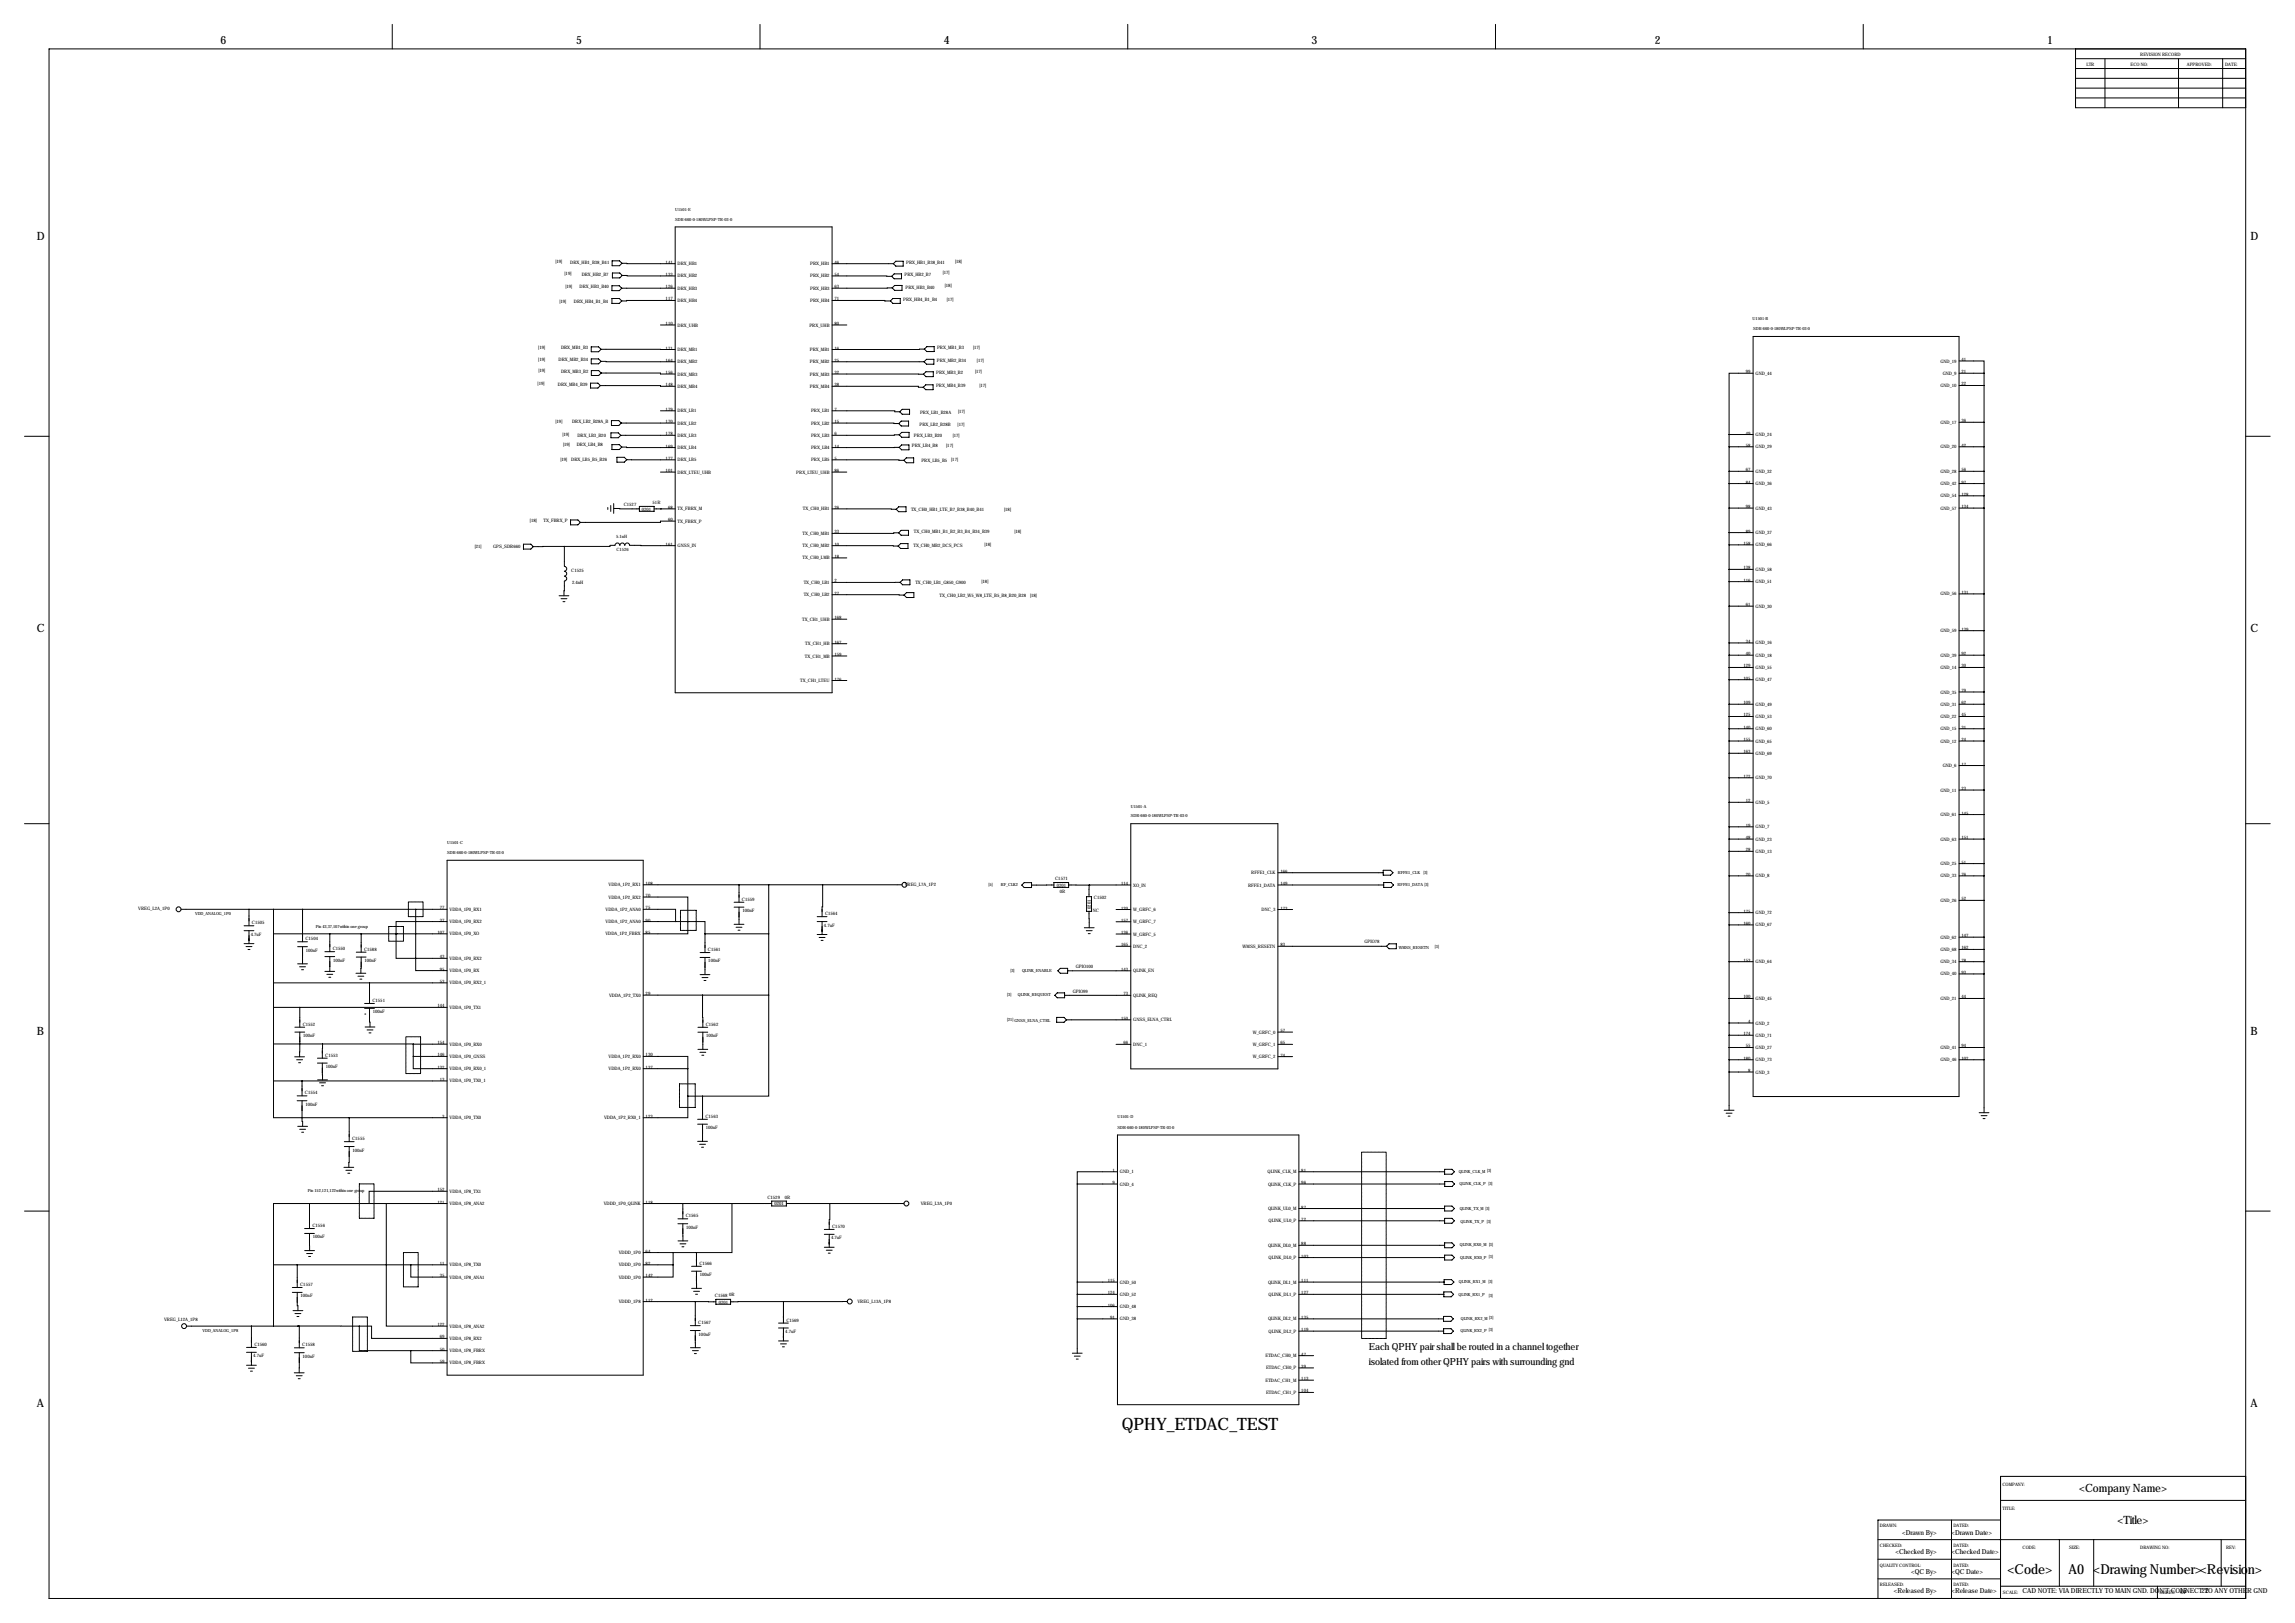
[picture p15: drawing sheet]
<svg xmlns="http://www.w3.org/2000/svg" width="1189mm" height="841mm" viewBox="0 0 1189 841" stroke-linecap="round" stroke-linejoin="round" font-family="sans-serif">
<defs><g id="words">
<text font-size="8.8" x="581" y="741">QPHY_ETDAC_TEST</text>
<g font-size="7.1">
<text x="1040" y="815">&lt;Code&gt;</text>
<text x="1072" y="815">A0 &lt;Drawing Number&gt;&lt;Revision&gt;</text>
</g>
<g font-size="5.9">
<text x="114" y="23">6</text>
<text x="298" y="23">5</text>
<text x="489" y="23">4</text>
<text x="679" y="23">3</text>
<text x="857" y="23">2</text>
<text x="1060" y="23">1</text>
<text x="19" y="124">D</text>
<text x="1166" y="124">D</text>
<text x="19" y="328">C</text>
<text x="1166" y="328">C</text>
<text x="19" y="536">B</text>
<text x="1166" y="536">B</text>
<text x="19" y="729">A</text>
<text x="1166" y="729">A</text>
<text x="1077" y="773">&lt;Company Name&gt;</text>
<text x="1097" y="789">&lt;Title&gt;</text>
</g>
<g font-size="5">
<text x="709" y="699">Each QPHY pair shall be routed in a channel together</text>
<text x="709" y="707">isolated from other QPHY pairs with surrounding gnd</text>
</g>
<g font-size="3.6">
<text x="985" y="795">&lt;Drawn By&gt;</text>
<text x="1011" y="795">&lt;Drawn Date&gt;</text>
<text x="982" y="805">&lt;Checked By&gt;</text>
<text x="1011" y="805">&lt;Checked Date&gt;</text>
<text x="990" y="815">&lt;QC By&gt;</text>
<text x="1011" y="815">&lt;QC Date&gt;</text>
<text x="981" y="825">&lt;Released By&gt;</text>
<text x="1011" y="825">&lt;Release Date&gt;</text>
<text x="1048" y="825">CAD NOTE: VIA DIRECTLY TO MAIN GND. DON'T CONNECT TO ANY OTHER GND</text>
<text x="1129" y="825">15</text>
<text x="1140" y="825">22</text>
</g>
<g font-size="2.4">
<text x="1109" y="29">REVISION RECORD</text>
<text x="1081" y="34">LTR</text>
<text x="1104" y="34">ECO NO:</text>
<text x="1133" y="34">APPROVED:</text>
<text x="1153" y="34">DATE:</text>
<text x="288" y="136">[19]</text>
<text x="295" y="137">DRX_HB1_B38_B41</text>
<text x="345" y="137">141</text>
<text x="351" y="137">DRX_HB1</text>
<text x="420" y="137">PRX_HB1</text>
<text x="432" y="137">46</text>
<text x="469" y="137">PRX_HB1_B38_B41</text>
<text x="495" y="136">[18]</text>
<text x="292" y="142">[19]</text>
<text x="301" y="143">DRX_HB2_B7</text>
<text x="345" y="143">133</text>
<text x="351" y="144">DRX_HB2</text>
<text x="420" y="144">PRX_HB2</text>
<text x="432" y="143">54</text>
<text x="469" y="143">PRX_HB2_B7</text>
<text x="488" y="142">[17]</text>
<text x="293" y="149">[19]</text>
<text x="300" y="149">DRX_HB3_B40</text>
<text x="345" y="149">126</text>
<text x="432" y="149">63</text>
<text x="469" y="149">PRX_HB3_B40</text>
<text x="489" y="149">[18]</text>
<text x="345" y="156">117</text>
<text x="351" y="150">DRX_HB3</text>
<text x="420" y="150">PRX_HB3</text>
<text x="432" y="156">71</text>
<text x="468" y="156">PRX_HB4_B1_B4</text>
<text x="490" y="156">[17]</text>
<text x="290" y="157">[19]</text>
<text x="297" y="157">DRX_HB4_B1_B4</text>
<text x="351" y="156">DRX_HB4</text>
<text x="420" y="156">PRX_HB4</text>
<text x="345" y="168">110</text>
<text x="351" y="169">DRX_UHB</text>
<text x="419" y="169">PRX_UHB</text>
<text x="432" y="168">80</text>
<text x="279" y="181">[19]</text>
<text x="291" y="181">DRX_MB1_B3</text>
<text x="345" y="181">171</text>
<text x="351" y="182">DRX_MB1</text>
<text x="420" y="182">PRX_MB1</text>
<text x="432" y="181">16</text>
<text x="485" y="181">PRX_MB1_B3</text>
<text x="504" y="181">[17]</text>
<text x="279" y="187">[19]</text>
<text x="289" y="187">DRX_MB2_B34</text>
<text x="345" y="187">164</text>
<text x="351" y="188">DRX_MB2</text>
<text x="420" y="188">PRX_MB2</text>
<text x="432" y="187">25</text>
<text x="485" y="187">PRX_MB2_B34</text>
<text x="506" y="187">[17]</text>
<text x="1005" y="188">GND_19</text>
<text x="1016" y="187">41</text>
<text x="279" y="193">[19]</text>
<text x="291" y="193">DRX_MB3_B2</text>
<text x="345" y="194">156</text>
<text x="351" y="195">DRX_MB3</text>
<text x="420" y="195">PRX_MB3</text>
<text x="432" y="194">32</text>
<text x="485" y="194">PRX_MB3_B2</text>
<text x="505" y="193">[17]</text>
<text x="904" y="193">99</text>
<text x="909" y="194">GND_44</text>
<text x="1006" y="194">GND_9</text>
<text x="1016" y="193">21</text>
<text x="279" y="199">[19]</text>
<text x="289" y="200">DRX_MB4_B39</text>
<text x="345" y="200">148</text>
<text x="351" y="201">DRX_MB4</text>
<text x="420" y="201">PRX_MB4</text>
<text x="432" y="200">38</text>
<text x="485" y="201">PRX_MB4_B39</text>
<text x="507" y="200">[17]</text>
<text x="1005" y="200">GND_10</text>
<text x="1016" y="200">22</text>
<text x="345" y="213">179</text>
<text x="351" y="214">DRX_LB1</text>
<text x="420" y="214">PRX_LB1</text>
<text x="432" y="213">7</text>
<text x="477" y="214">PRX_LB1_B28A</text>
<text x="496" y="214">[17]</text>
<text x="288" y="219">[19]</text>
<text x="296" y="219">DRX_LB2_B28A_B</text>
<text x="345" y="219">170</text>
<text x="351" y="220">DRX_LB2</text>
<text x="420" y="220">PRX_LB2</text>
<text x="432" y="219">15</text>
<text x="476" y="221">PRX_LB2_B28B</text>
<text x="496" y="221">[17]</text>
<text x="1005" y="220">GND_17</text>
<text x="1016" y="219">36</text>
<text x="291" y="226">[19]</text>
<text x="299" y="226">DRX_LB3_B20</text>
<text x="345" y="225">178</text>
<text x="351" y="226">DRX_LB3</text>
<text x="420" y="226">PRX_LB3</text>
<text x="432" y="225">6</text>
<text x="473" y="226">PRX_LB3_B20</text>
<text x="494" y="226">[17]</text>
<text x="904" y="225">49</text>
<text x="909" y="226">GND_24</text>
<text x="292" y="231">[19]</text>
<text x="299" y="231">DRX_LB4_B8</text>
<text x="345" y="232">169</text>
<text x="351" y="233">DRX_LB4</text>
<text x="420" y="233">PRX_LB4</text>
<text x="432" y="232">14</text>
<text x="472" y="232">PRX_LB4_B8</text>
<text x="490" y="231">[17]</text>
<text x="904" y="231">58</text>
<text x="909" y="232">GND_29</text>
<text x="1005" y="232">GND_20</text>
<text x="1016" y="231">42</text>
<text x="290" y="239">[19]</text>
<text x="296" y="239">DRX_LB5_B5_B26</text>
<text x="345" y="238">177</text>
<text x="351" y="239">DRX_LB5</text>
<text x="420" y="239">PRX_LB5</text>
<text x="432" y="238">5</text>
<text x="477" y="239">PRX_LB5_B5 [17]</text>
<text x="345" y="245">101</text>
<text x="351" y="245">DRX_LTEU_UHB</text>
<text x="413" y="245">PRX_LTEU_UHB</text>
<text x="432" y="245">86</text>
<text x="904" y="244">67</text>
<text x="909" y="245">GND_32</text>
<text x="1005" y="245">GND_28</text>
<text x="1016" y="244">56</text>
<text x="904" y="250">84</text>
<text x="909" y="251">GND_36</text>
<text x="1005" y="251">GND_42</text>
<text x="1016" y="250">97</text>
<text x="1005" y="258">GND_54</text>
<text x="1016" y="257">128</text>
<text x="323" y="262">C1527</text>
<text x="338" y="261">51R</text>
<text x="346" y="264">68</text>
<text x="432" y="264">26</text>
<text x="904" y="263">98</text>
<text x="909" y="264">GND_43</text>
<text x="1005" y="264">GND_57</text>
<text x="1016" y="263">134</text>
<text x="332" y="265">0201</text>
<text x="346" y="270">60</text>
<text x="351" y="264">TX_FBRX_M</text>
<text x="416" y="264">TX_CH0_HB1</text>
<text x="472" y="265">TX_CH0_HB1_LTE_B7_B38_B40_B41</text>
<text x="520" y="265">[18]</text>
<text x="275" y="270">[18]</text>
<text x="282" y="271">TX_FBRX_P</text>
<text x="351" y="271">TX_FBRX_P</text>
<text x="904" y="276">89</text>
<text x="416" y="277">TX_CH0_MB1</text>
<text x="432" y="276">33</text>
<text x="473" y="276">TX_CH0_MB1_B1_B2_B3_B4_B34_B39</text>
<text x="525" y="276">[18]</text>
<text x="909" y="277">GND_37</text>
<text x="246" y="284">[21]</text>
<text x="255" y="284">GPS_SDR660</text>
<text x="345" y="283">161</text>
<text x="351" y="283">GNSS_IN</text>
<text x="416" y="283">TX_CH0_MB2</text>
<text x="432" y="283">10</text>
<text x="473" y="283">TX_CH0_MB2_DCS_PCS</text>
<text x="510" y="283">[18]</text>
<text x="903" y="282">158</text>
<text x="909" y="283">GND_66</text>
<text x="416" y="290">TX_CH0_LMB</text>
<text x="432" y="289">18</text>
<text x="296" y="296">C1525</text>
<text x="903" y="295">138</text>
<text x="909" y="296">GND_58</text>
<text x="296" y="302">2.4nH</text>
<text x="416" y="302">TX_CH0_LB1</text>
<text x="432" y="302">2</text>
<text x="474" y="303">TX_CH0_LB1_G850_G900</text>
<text x="508" y="302">[18]</text>
<text x="903" y="301">116</text>
<text x="909" y="302">GND_51</text>
<text x="416" y="309">TX_CH0_LB2</text>
<text x="432" y="308">27</text>
<text x="487" y="309">TX_CH0_LB2_W</text>
<text x="503" y="309">5_W</text>
<text x="508" y="309">8_LTE_B5_B8_B20_B28 [18]</text>
<text x="1005" y="308">GND_56</text>
<text x="1016" y="308">131</text>
<text x="904" y="314">61</text>
<text x="909" y="315">GND_30</text>
<text x="416" y="322">TX_CH1_UHB</text>
<text x="432" y="321">168</text>
<text x="1005" y="327">GND_59</text>
<text x="1016" y="327">139</text>
<text x="417" y="334">TX_CH1_HB</text>
<text x="432" y="333">167</text>
<text x="904" y="333">34</text>
<text x="909" y="334">GND_16</text>
<text x="417" y="341">TX_CH1_MB</text>
<text x="432" y="340">159</text>
<text x="904" y="339">40</text>
<text x="909" y="340">GND_18</text>
<text x="1005" y="340">GND_39</text>
<text x="1016" y="339">92</text>
<text x="903" y="346">129</text>
<text x="909" y="347">GND_55</text>
<text x="1005" y="347">GND_14</text>
<text x="1016" y="346">30</text>
<text x="415" y="353">TX_CH1_LTEU</text>
<text x="432" y="352">176</text>
<text x="903" y="352">105</text>
<text x="909" y="353">GND_47</text>
<text x="1005" y="359">GND_35</text>
<text x="1016" y="358">79</text>
<text x="903" y="365">109</text>
<text x="909" y="366">GND_49</text>
<text x="1005" y="366">GND_31</text>
<text x="1016" y="365">62</text>
<text x="903" y="371">125</text>
<text x="909" y="372">GND_53</text>
<text x="1005" y="372">GND_22</text>
<text x="1016" y="371">45</text>
<text x="903" y="377">140</text>
<text x="1016" y="377">31</text>
<text x="903" y="384">155</text>
<text x="909" y="378">GND_60</text>
<text x="1005" y="378">GND_15</text>
<text x="1016" y="384">24</text>
<text x="909" y="385">GND_65</text>
<text x="1005" y="385">GND_12</text>
<text x="903" y="390">163</text>
<text x="909" y="391">GND_69</text>
<text x="1006" y="397">GND_6</text>
<text x="1016" y="397">17</text>
<text x="903" y="403">172</text>
<text x="909" y="404">GND_70</text>
<text x="1005" y="410">GND_11</text>
<text x="1016" y="409">23</text>
<text x="904" y="416">12</text>
<text x="909" y="416">GND_5</text>
<text x="1005" y="423">GND_61</text>
<text x="1016" y="422">145</text>
<text x="904" y="428">19</text>
<text x="909" y="429">GND_7</text>
<text x="904" y="435">48</text>
<text x="909" y="435">GND_23</text>
<text x="1005" y="435">GND_63</text>
<text x="1016" y="435">151</text>
<text x="904" y="441">28</text>
<text x="909" y="442">GND_13</text>
<text x="1005" y="448">GND_25</text>
<text x="1016" y="447">51</text>
<text x="547" y="456">C1571</text>
<text x="648" y="453">RFFE1_CLK</text>
<text x="663" y="452">166</text>
<text x="904" y="454">20</text>
<text x="909" y="454">GND_8</text>
<text x="1005" y="454">GND_33</text>
<text x="1016" y="454">76</text>
<text x="315" y="459">VDDA_1P2_RX1</text>
<text x="334" y="458">108</text>
<text x="469" y="459">VREG_L7A_1P2</text>
<text x="547" y="459">0201</text>
<text x="581" y="458">114</text>
<text x="587" y="459">XO_IN</text>
<text x="647" y="459">RFFE1_DATA</text>
<text x="663" y="458">149</text>
<text x="315" y="465">VDDA_1P2_RX2</text>
<text x="334" y="465">70</text>
<text x="384" y="467">C1559</text>
<text x="549" y="463">0R</text>
<text x="567" y="466">C1502</text>
<text x="1005" y="467">GND_26</text>
<text x="1016" y="466">52</text>
<text x="72" y="472">VREG_L2A_1P0</text>
<text x="228" y="471">77</text>
<text x="233" y="472">VDDA_1P0_RX1</text>
<text x="314" y="472">VDDA_1P2_ANA0</text>
<text x="334" y="471">75</text>
<text x="385" y="472">100nF</text>
<text x="565" y="471" transform="rotate(-90 565 471)">0201</text>
<text x="566" y="472">NC</text>
<text x="581" y="471">120</text>
<text x="587" y="472">W</text>
<text x="589" y="472">_GRFC_6</text>
<text x="654" y="472">DNC_3</text>
<text x="663" y="471">173</text>
<text x="903" y="473">175</text>
<text x="909" y="474">GND_72</text>
<text x="131" y="479">C1505</text>
<text x="228" y="477">37</text>
<text x="233" y="478">VDDA_1P0_RX2</text>
<text x="314" y="478">VDDA_1P2_ANA0</text>
<text x="334" y="477">90</text>
<text x="427" y="480">4.7uF</text>
<text x="427" y="474">C1564</text>
<text x="581" y="477">157</text>
<text x="587" y="478">W</text>
<text x="589" y="478">_GRFC_7</text>
<text x="903" y="479">160</text>
<text x="909" y="480">GND_67</text>
<text x="130" y="485">4.7uF</text>
<text x="227" y="484">107</text>
<text x="233" y="484">VDDA_1P0_XO</text>
<text x="314" y="484">VDDA_1P2_FBRX</text>
<text x="334" y="484">85</text>
<text x="581" y="484">136</text>
<text x="587" y="485">W</text>
<text x="589" y="485">_GRFC_5</text>
<text x="1016" y="485">147</text>
<text x="158" y="487">C1504</text>
<text x="581" y="490">165</text>
<text x="587" y="491">DNC_2</text>
<text x="644" y="491">W</text>
<text x="646" y="491">MSS_RESETN</text>
<text x="663" y="490">83</text>
<text x="707" y="488">GPIO78</text>
<text x="1005" y="486">GND_62</text>
<text x="1016" y="492">162</text>
<text x="158" y="493">100nF</text>
<text x="172" y="492">C1550</text>
<text x="189" y="492">C1588</text>
<text x="228" y="496">43</text>
<text x="233" y="497">VDDA_1P0_RX2</text>
<text x="367" y="493">C1561</text>
<text x="1005" y="493">GND_68</text>
<text x="173" y="498">100nF</text>
<text x="189" y="498">100nF</text>
<text x="228" y="503">95</text>
<text x="233" y="504">VDDA_1P0_RX</text>
<text x="367" y="499">100nF</text>
<text x="557" y="501">GPIO100</text>
<text x="581" y="503">143</text>
<text x="587" y="504">QLINK_EN</text>
<text x="903" y="498">153</text>
<text x="909" y="499">GND_64</text>
<text x="1005" y="499">GND_34</text>
<text x="1016" y="498">78</text>
<text x="228" y="509">53</text>
<text x="233" y="510">VDDA_1P0_RX2_1</text>
<text x="1005" y="505">GND_40</text>
<text x="1016" y="504">93</text>
<text x="334" y="515">29</text>
<text x="556" y="514">GPIO99</text>
<text x="582" y="516">73</text>
<text x="193" y="519">C1551</text>
<text x="227" y="522">144</text>
<text x="315" y="516">VDDA_1P2_TX0</text>
<text x="587" y="516">QLINK_REQ</text>
<text x="903" y="517">100</text>
<text x="909" y="518">GND_45</text>
<text x="1005" y="518">GND_21</text>
<text x="1016" y="517">44</text>
<text x="193" y="525">100nF</text>
<text x="233" y="523">VDDA_1P0_TX1</text>
<text x="157" y="531">C1552</text>
<text x="366" y="531">C1562</text>
<text x="581" y="528">150</text>
<text x="587" y="529">GNSS_ELNA_CTRL</text>
<text x="906" y="530">4</text>
<text x="909" y="531">GND_2</text>
<text x="157" y="537">100nF</text>
<text x="366" y="537">100nF</text>
<text x="649" y="535">W</text>
<text x="651" y="535">_GRFC_0</text>
<text x="663" y="535">57</text>
<text x="903" y="536">174</text>
<text x="909" y="537">GND_71</text>
<text x="227" y="541">154</text>
<text x="233" y="542">VDDA_1P0_RX0</text>
<text x="582" y="541">66</text>
<text x="587" y="542">DNC_1</text>
<text x="649" y="542">W</text>
<text x="651" y="542">_GRFC_1</text>
<text x="663" y="541">65</text>
<text x="904" y="543">55</text>
<text x="909" y="543">GND_27</text>
<text x="1005" y="543">GND_41</text>
<text x="1016" y="543">94</text>
<text x="169" y="547">C1553</text>
<text x="227" y="547">146</text>
<text x="233" y="548">VDDA_1P0_GNSS</text>
<text x="315" y="548">VDDA_1P2_RX0</text>
<text x="334" y="547">130</text>
<text x="649" y="548">W</text>
<text x="651" y="548">_GRFC_2</text>
<text x="663" y="547">74</text>
<text x="903" y="549">180</text>
<text x="909" y="550">GND_73</text>
<text x="1005" y="550">GND_46</text>
<text x="1016" y="549">102</text>
<text x="169" y="553">100nF</text>
<text x="227" y="554">132</text>
<text x="233" y="554">VDDA_1P0_RX0_1</text>
<text x="315" y="554">VDDA_1P2_RX0</text>
<text x="334" y="554">137</text>
<text x="906" y="555">8</text>
<text x="909" y="556">GND_3</text>
<text x="228" y="560">13</text>
<text x="233" y="561">VDDA_1P0_TX0_1</text>
<text x="158" y="567">C1554</text>
<text x="158" y="573">100nF</text>
<text x="229" y="579">3</text>
<text x="233" y="580">VDDA_1P0_TX0</text>
<text x="313" y="580">VDDA_1P2_RX0_1</text>
<text x="334" y="579">123</text>
<text x="365" y="579">C1563</text>
<text x="366" y="585">100nF</text>
<text x="182" y="591">C1555</text>
<text x="183" y="596">100nF</text>
<text x="576" y="607">1</text>
<text x="580" y="608">GND_1</text>
<text x="657" y="608">QLINK_CLK_M</text>
<text x="674" y="607">81</text>
<text x="227" y="617">152</text>
<text x="233" y="618">VDDA_1P8_TX1</text>
<text x="576" y="613">9</text>
<text x="580" y="614">GND_4</text>
<text x="657" y="614">QLINK_CLK_P</text>
<text x="674" y="613">96</text>
<text x="227" y="623">121</text>
<text x="334" y="623">118</text>
<text x="398" y="621">C1529</text>
<text x="406" y="621">0R</text>
<text x="233" y="624">VDDA_1P8_ANA2</text>
<text x="313" y="624">VDDD_1P0_QLINK</text>
<text x="401" y="624">0201</text>
<text x="477" y="624">VREG_L3A_1P0</text>
<text x="657" y="627">QLINK_UL0_M</text>
<text x="674" y="626">87</text>
<text x="162" y="636">C1556</text>
<text x="355" y="631">C1565</text>
<text x="657" y="633">QLINK_UL0_P</text>
<text x="674" y="632">72</text>
<text x="162" y="641">100nF</text>
<text x="355" y="636">100nF</text>
<text x="431" y="642">4.7uF</text>
<text x="431" y="636">C1570</text>
<text x="657" y="646">QLINK_DL0_M</text>
<text x="674" y="645">88</text>
<text x="321" y="650">VDDD_1P0</text>
<text x="334" y="649">64</text>
<text x="657" y="652">QLINK_DL0_P</text>
<text x="674" y="651">103</text>
<text x="228" y="655">11</text>
<text x="233" y="656">VDDA_1P8_TX0</text>
<text x="321" y="656">VDDD_1P0</text>
<text x="334" y="655">82</text>
<text x="362" y="655">C1566</text>
<text x="228" y="661">35</text>
<text x="233" y="662">VDDA_1P8_ANA1</text>
<text x="321" y="662">VDDD_1P0</text>
<text x="334" y="661">142</text>
<text x="363" y="661">100nF</text>
<text x="574" y="664">115</text>
<text x="580" y="665">GND_50</text>
<text x="657" y="665">QLINK_DL1_M</text>
<text x="674" y="664">111</text>
<text x="155" y="666">C1557</text>
<text x="370" y="672">C15680R</text>
<text x="574" y="670">124</text>
<text x="580" y="671">GND_52</text>
<text x="657" y="671">QLINK_DL1_P</text>
<text x="674" y="670">127</text>
<text x="156" y="672">100nF</text>
<text x="321" y="675">VDDD_1P8</text>
<text x="334" y="674">112</text>
<text x="372" y="675">0201</text>
<text x="444" y="675">VREG_L13A_1P8</text>
<text x="574" y="677">106</text>
<text x="580" y="678">GND_48</text>
<text x="575" y="683">91</text>
<text x="580" y="684">GND_38</text>
<text x="657" y="684">QLINK_DL2_M</text>
<text x="674" y="683">135</text>
<text x="85" y="684">VREG_L12A_1P8</text>
<text x="227" y="687">122</text>
<text x="233" y="688">VDDA_1P8_ANA2</text>
<text x="362" y="686">C1567</text>
<text x="407" y="685">C1569</text>
<text x="674" y="689">119</text>
<text x="228" y="693">69</text>
<text x="233" y="694">VDDA_1P8_RX2</text>
<text x="362" y="692">100nF</text>
<text x="407" y="690">4.7uF</text>
<text x="657" y="690">QLINK_DL2_P</text>
<text x="132" y="697">C1560</text>
<text x="157" y="697">C1558</text>
<text x="228" y="700">50</text>
<text x="233" y="700">VDDA_1P8_FBRX</text>
<text x="131" y="703">4.7uF</text>
<text x="157" y="703">100nF</text>
<text x="228" y="706">59</text>
<text x="233" y="707">VDDA_1P8_FBRX</text>
<text x="656" y="703">ETDAC_CH0_M</text>
<text x="674" y="702">47</text>
<text x="656" y="709">ETDAC_CH0_P</text>
<text x="674" y="709">39</text>
<text x="656" y="716">ETDAC_CH1_M</text>
<text x="674" y="715">113</text>
<text x="656" y="722">ETDAC_CH1_P</text>
<text x="674" y="721">104</text>
<text x="1037" y="770">COMPANY:</text>
<text x="1037" y="782">TITLE:</text>
<text x="974" y="791">DRAW</text>
<text x="981" y="791">N:</text>
<text x="1012" y="791">DATED:</text>
<text x="974" y="801">CHECKED:</text>
<text x="1012" y="801">DATED:</text>
<text x="1048" y="803">CODE:</text>
<text x="1072" y="803">SIZE:</text>
<text x="1109" y="803">DRAW</text>
<text x="1116" y="803">ING NO:</text>
<text x="1153" y="803">REV:</text>
<text x="974" y="811">QUALITY CONTROL:</text>
<text x="1012" y="811">DATED:</text>
<text x="974" y="822">RELEASED:</text>
<text x="1012" y="822">DATED:</text>
<text x="1038" y="825">SCALE:</text>
<text x="1119" y="825">SHEET:</text>
<text x="1130" y="825">OF</text>
</g>
<g font-size="2.3">
<text x="319" y="279">5.1nH</text>
<text x="319" y="286">C1526</text>
</g>
<g font-size="2.2">
<text x="350" y="109">U1501-E</text>
<text x="350" y="114">SDR-660-0-180W</text>
<text x="366" y="114">LPSP-TR-03-0</text>
<text x="908" y="166">U1501-B</text>
<text x="908" y="171">SDR-660-0-180W</text>
<text x="924" y="171">LPSP-TR-03-0</text>
<text x="586" y="418">U1501-A</text>
<text x="586" y="423">SDR-660-0-180W</text>
<text x="602" y="423">LPSP-TR-03-0</text>
<text x="232" y="437">U1501-C</text>
<text x="232" y="442">SDR-660-0-180W</text>
<text x="248" y="442">LPSP-TR-03-0</text>
<text x="724" y="453">RFFE1_CLK [3]</text>
<text x="512" y="459">[5]</text>
<text x="518" y="459">RF_CLK2</text>
<text x="724" y="459">RFFE1_DATA[3]</text>
<text x="101" y="474">VDD_ANALOG_1P0</text>
<text x="164" y="480">Pin 43,37,107within one group</text>
<text x="725" y="491">W</text>
<text x="726" y="491">MSS_RESETN</text>
<text x="743" y="491">[3]</text>
<text x="523" y="504">[3]</text>
<text x="529" y="504">QLINK_ENABLE</text>
<text x="522" y="516">[3]</text>
<text x="527" y="516">QLINK_REQUEST</text>
<text x="522" y="529">[21] GNSS_ELNA_CTRL</text>
<text x="579" y="579">U1501-D</text>
<text x="579" y="585">SDR-660-0-180W</text>
<text x="595" y="585">LPSP-TR-03-0</text>
<text x="756" y="607">QLINK_CLK_M[3]</text>
<text x="159" y="618">Pin 152,121,122within one group</text>
<text x="756" y="614">QLINK_CLK_P [3]</text>
<text x="756" y="627">QLINK_TX_M[3]</text>
<text x="757" y="634">QLINK_TX_P [3]</text>
<text x="756" y="646">QLINK_RX0_M [3]</text>
<text x="756" y="652">QLINK_RX0_P [3]</text>
<text x="756" y="665">QLINK_RX1_M [3]</text>
<text x="756" y="672">QLINK_RX1_P</text>
<text x="771" y="672">[3]</text>
<text x="757" y="684">QLINK_RX2_M[3]</text>
<text x="105" y="690">VDD_ANALOG_1P8</text>
<text x="757" y="690">QLINK_RX2_P [3]</text>
</g>
</g></defs>
<g fill="none" stroke="#000" stroke-width=".52">
<path d="M203 13v12M394 13v12M584 13v12M775 13v12M965 13v12M25 25h1138v803h-1138zM1075 25v31h88M1075 30h88M1075 35h88M1090 30v26M1129 30v26M1151 30v26"/>
<path d="M1075 41h88M1075 46h88M1075 51h88M350 118h81v241h-81zM317 135h4l1 1-1 2h-4zM322 136l28 1M431 137h32M464 135h4v3h-4l-1-1zM317 155h4l1 1-1 1h-4zM317 148h4l1 1-1 2h-4zM317 141h4l1 2-1 1h-4zM322 149h28"/>
<path d="M322 143h28M350 156h-28M431 143h31M431 156h30M462 149h-31M463 155h3v2h-3l-2-1zM463 142h4v2h-4l-1-1zM463 148h4v2h-4l-1-1zM306 180h4l1 1-1 1h-4zM342 168h8M431 168h8M480 180h4v2h-4l-1-1z"/>
<path d="M908 174h107v394h-107zM306 198h4l1 2-1 1h-4zM306 186h4l1 1-1 1h-4zM306 192h4l1 1-1 1h-4zM311 200h39M311 187h39M311 181h39M311 193h31v1h8M431 194h47M431 187h48M479 181h-48M480 193h3v2h-3l-2-1z"/>
<path d="M480 186h4v3h-4l-1-2zM908 193h-12v32M1015 187h13v6M1015 193h13M1015 200h13M1028 193v383M317 218h4l1 1-1 1h-4zM322 219h28M342 213h8M431 219h35M431 213h33h2M431 200h45v1h2"/>
<path d="M466 219l1-1h4v3h-4zM466 213l1-1h4v3h-4zM478 201l2-2h3v3h-3zM1015 219h13M13 226h12M316 224h4l2 1-2 2h-4zM317 230h4l1 2-1 1h-4zM320 237h3l2 1-2 1h-3zM322 225h28M322 232h28M325 238h25M431 238h37"/>
<path d="M466 232h-35M466 232l1-2h4v3h-4zM466 225h-35M467 224h4v2h-4l-1-1zM469 237h4v3h-4l-1-2zM896 225h12M896 231h12M896 225v350M1015 231h13M1163 226h13M342 245h8M431 245h8"/>
<path d="M896 244h12M896 250h12M1015 244h13M1015 250h13M1015 257h13M296 269h3l2 2-2 1h-3zM315 263v1M316 262v3M318 263l13 1M318 261v5M331 262h8v3h-8zM339 264h11"/>
<path d="M350 270h-8v1h-41M431 264h33M466 276h-35M466 263h3v2h-3l-2-1zM467 275h4v2h-4l-1-1zM896 263h12M896 276h12M1015 263h13M271 282h4l1 1-1 1h-4zM292 283v10a1.4 1.4 0 0 1 2 2 1.3 1.3 0 0 1-2 1 1.3 1.3 0 0 1 2 1 1.3 1.3 0 0 1-2 1 1.4 1.4 0 0 1 2 2 1.3 1.3 0 0 1-2 1v8M292 283h-16M350 283l-24-1a1.3 1.3 0 0 0-1-1 1.3 1.3 0 0 0-1 1 1.3 1.3 0 0 0-2-1 1.3 1.3 0 0 0-1 1 1.3 1.3 0 0 0-1-1 1.3 1.3 0 0 0-1 1h-3v1h-24"/>
<path d="M431 283h34M431 289h8M465 283l2-1h3v2h-3zM896 282h12M896 295h12M290 309h5M291 310h3M292 312h1M431 308h37M466 302h-35M468 300h3v3h-3l-2-1zM468 308l2-1h3v3h-3z"/>
<path d="M896 301h12M896 314h12M1015 308h13M431 321h8M431 333h8M431 340h8M896 333h12M896 339h12M1015 339h13M1015 327h13M431 352h8M896 346h12"/>
<path d="M896 352h12M1015 346h13M1015 358h13M896 365h12M896 371h12M896 377h12M1015 365h13M1015 371h13M1015 377h13M896 384h12M896 390h12M1015 384h13"/>
<path d="M1015 397h13M896 403h12M896 416h12M1015 409h13M13 427h12M586 427h76v127h-76zM896 428h12M896 435h12M1015 435h13M1015 422h13M1163 427h13M232 446h101v266h-101z"/>
<path d="M333 458h134M383 458v9M398 458v57M426 458v17M531 457h3v3h-3l-2-2zM546 458h-12M546 457h8v3h-8zM554 458h10M564 458v6M586 458h-22M662 458h55M662 452h55"/>
<path d="M717 451h3l2 1-2 1h-3zM717 457h4l1 1-1 2h-4zM896 441h12M896 454h12M1015 454h13M1015 447h13M94 471h138M126 480h6M129 471v9M142 471v89M157 471v17M215 471v32h17"/>
<path d="M232 477h-27v7M333 465h23v12M333 471h17v6M333 477h23M356 477h9v7M356 477v7h-23M356 477h.1M380 467h5M380 470h5M380 479h5M383 470v9M423 477h5"/>
<path d="M423 475h5M426 477v7M563 464h2v8h-2zM564 472v9M578 471h8M578 477h8M662 471h8M896 473h12M896 479h12M1015 466h13M126 482h6M126 489h6"/>
<path d="M127 490h4M128 492h1M129 482v7M142 484h90M154 488h5M154 490h5M154 499h5M157 490v9M168 493h5M168 495h5M171 484v9M171 495v8"/>
<path d="M185 493h5M185 496h5M187 496v8M187 484v9M205 484h.1M205 484v12h27M363 493h5M363 496h5M365 484h33M365 484v9M365 496v9M381 480h3"/>
<path d="M382 482h1M423 484h5M424 486h3M425 487h1M562 481h5M563 482h3M564 484h1M578 484h8M578 490h8M662 490h56M720 489h3v2h-3l-2-1zM896 498h12"/>
<path d="M1015 498h13M1015 485h13M1015 492h13M142 509h90M155 501h3M156 502h1M168 503h5M169 505h3M170 506h1M184 504h5M185 506h3M186 507h1"/>
<path d="M189 520h5M191 509v11M333 515h65M363 505h5M364 506h3M364 515v17M365 508h1M398 515v53h-34M548 514h3v3h-3l-2-1zM549 502h4v2h-4l-1-1zM551 516h35M553 503h33"/>
<path d="M896 517h12M1015 517h13M1015 504h13M142 522h90M153 535h5M153 532h5M155 535v12M155 522v10M189 522h5M189 525h.1M189 532h5M190 533h3"/>
<path d="M191 535h1M191 522l1 10M362 535h5M362 532h5M364 535v9M547 527h4l1 1-1 2h-4zM552 528h34M662 535h8M896 530h12M896 536h12M142 560v19h39M142 541h25"/>
<path d="M142 560h90M153 547h5M154 549h3M155 550h1M156 560v8M164 548h6M164 551h6M165 559h5M167 551v8M167 541v7M167 541h47M214 547v7h18"/>
<path d="M214 547h18M214 541h18M214 541v6M333 547h23v7M333 554h23M356 554v14M362 544h5M363 545h3M364 547h1M578 541h8M662 541h8M662 547h8"/>
<path d="M896 543h12M896 549h12M896 555h12M1015 543h13M1015 549h13M154 568h5M154 570h5M156 570l1 13M166 561h3M167 562h1M181 579h51M181 579v12"/>
<path d="M356 568v11h-23M356 568h8M361 580h5M364 568v12M893 575h5M894 577h3M895 578h1M1025 576h5M1026 578h3M1027 579h1M154 583h5M155 585h3"/>
<path d="M156 586h1M178 591h5M178 594h5M181 594v11M361 582h5M361 591h5M362 593h3M363 594h1M364 582v9M579 588h94v140h-94zM178 605h5M179 606h3"/>
<path d="M180 608h1M232 617h-41v6M558 613h21M558 613v88M579 607h-21v6M673 607h75M673 613h75M748 606h4l1 1-1 1h-4zM748 612h4l1 1-1 2h-4zM13 627h12M158 636h5M158 639h5"/>
<path d="M160 623h-18v32M160 639v9M160 623h72M160 623v13M200 623v64h32M333 623h67M351 631h5M351 634h5M354 634v9M354 623v8M379 623v26h-18M400 622h7v3h-7z"/>
<path d="M407 623h61M427 637h5M427 639h5M430 639v7M430 623v14M673 626h75M673 632h75M748 625h4l1 1-1 1h-4zM748 631h4l1 1-1 2h-4zM1163 627h13M142 655h90M142 655v32"/>
<path d="M154 655v12M158 648h5M159 649h3M160 651h1M213 655v6h19M333 655h16M333 649h28M349 655v6h-16M349 649v6M351 643h5M352 644h3M353 646h1"/>
<path d="M358 656h5M358 658h5M361 658v9M361 649v7M427 646h5M428 648h3M429 649h1M673 645h75M673 651h75M748 644h4l1 1-1 1h-4zM748 650h4l1 1-1 2h-4zM151 667h6"/>
<path d="M151 669h6M152 679h5M154 669v10M333 674h27M358 667h5M359 669h3M360 674h11M360 674v13M360 670h1M371 673h7v3h-7zM406 674h-28M406 674v11"/>
<path d="M439 674h-33M558 664h21M558 670h21M558 677h21M673 664h75M673 670h75M748 669h4l1 1-1 2h-4zM748 663h4l1 1-1 1h-4zM97 687h57M128 698h5M130 687v11M153 698h5"/>
<path d="M153 680h3M154 682h1M154 687h32M154 687h1v11M186 687v13h27M186 687h6v6h40M213 700v6h19M213 700h19M358 687h5M358 689h5M358 698h5M359 700h3"/>
<path d="M360 689v9M403 685h5M403 688h5M403 695h5M404 696h3M405 698h1M406 688v7M558 683h21M673 683h75M673 689h75M748 682h4l1 1-1 1h-4zM748 688h4l1 1-1 2h-4z"/>
<path d="M128 700h5M128 707h5M129 709h3M130 710h1M130 700v7M152 711h6M153 701h5M153 713h4M154 714h1M155 701v10M360 701h1M555 701h6"/>
<path d="M557 702h3M558 704h1M673 702h7M673 709h7M673 715h7M673 721h7M1036 777h127M1163 765h-127v63M973 797h190M1011 787v41M1036 787h-63v41M1067 797v25"/>
<path d="M1085 797v25M1151 797v25M973 808h63M973 818h63M1036 822h127M1118 822v6"/>
<circle cx="469" cy="458" r="1.3"/>
<circle cx="93" cy="471" r="1.3"/>
<circle cx="470" cy="623" r="1.3"/>
<circle cx="440" cy="674" r="1.3"/>
<circle cx="95" cy="687" r="1.3"/>
</g>
<g fill="none" stroke="#000" stroke-width=".52" stroke-dasharray=".4 .4">
<path d="M201 480h8M209 480v8M212 475v-8M212 467h7M219 467v8M219 475h-7M353 472h8M361 472v10M201 488v-8M209 488h-8M353 482v-10M361 482h-8"/>
<path d="M210 537h8M218 537v19M210 556v-19M218 556h-8M352 574v-13M352 561h8M360 561v13M360 574h-8M705 597h13M718 597v96M186 613h8M194 613v18"/>
<path d="M186 631v-18M194 631h-8M209 649h8M217 649v18M209 667v-18M217 667h-8M183 700v-18M183 682h7M190 682v18M190 700h-7M705 693v-96M718 693h-13"/>
</g>
<use href="#words"/>
</svg>
